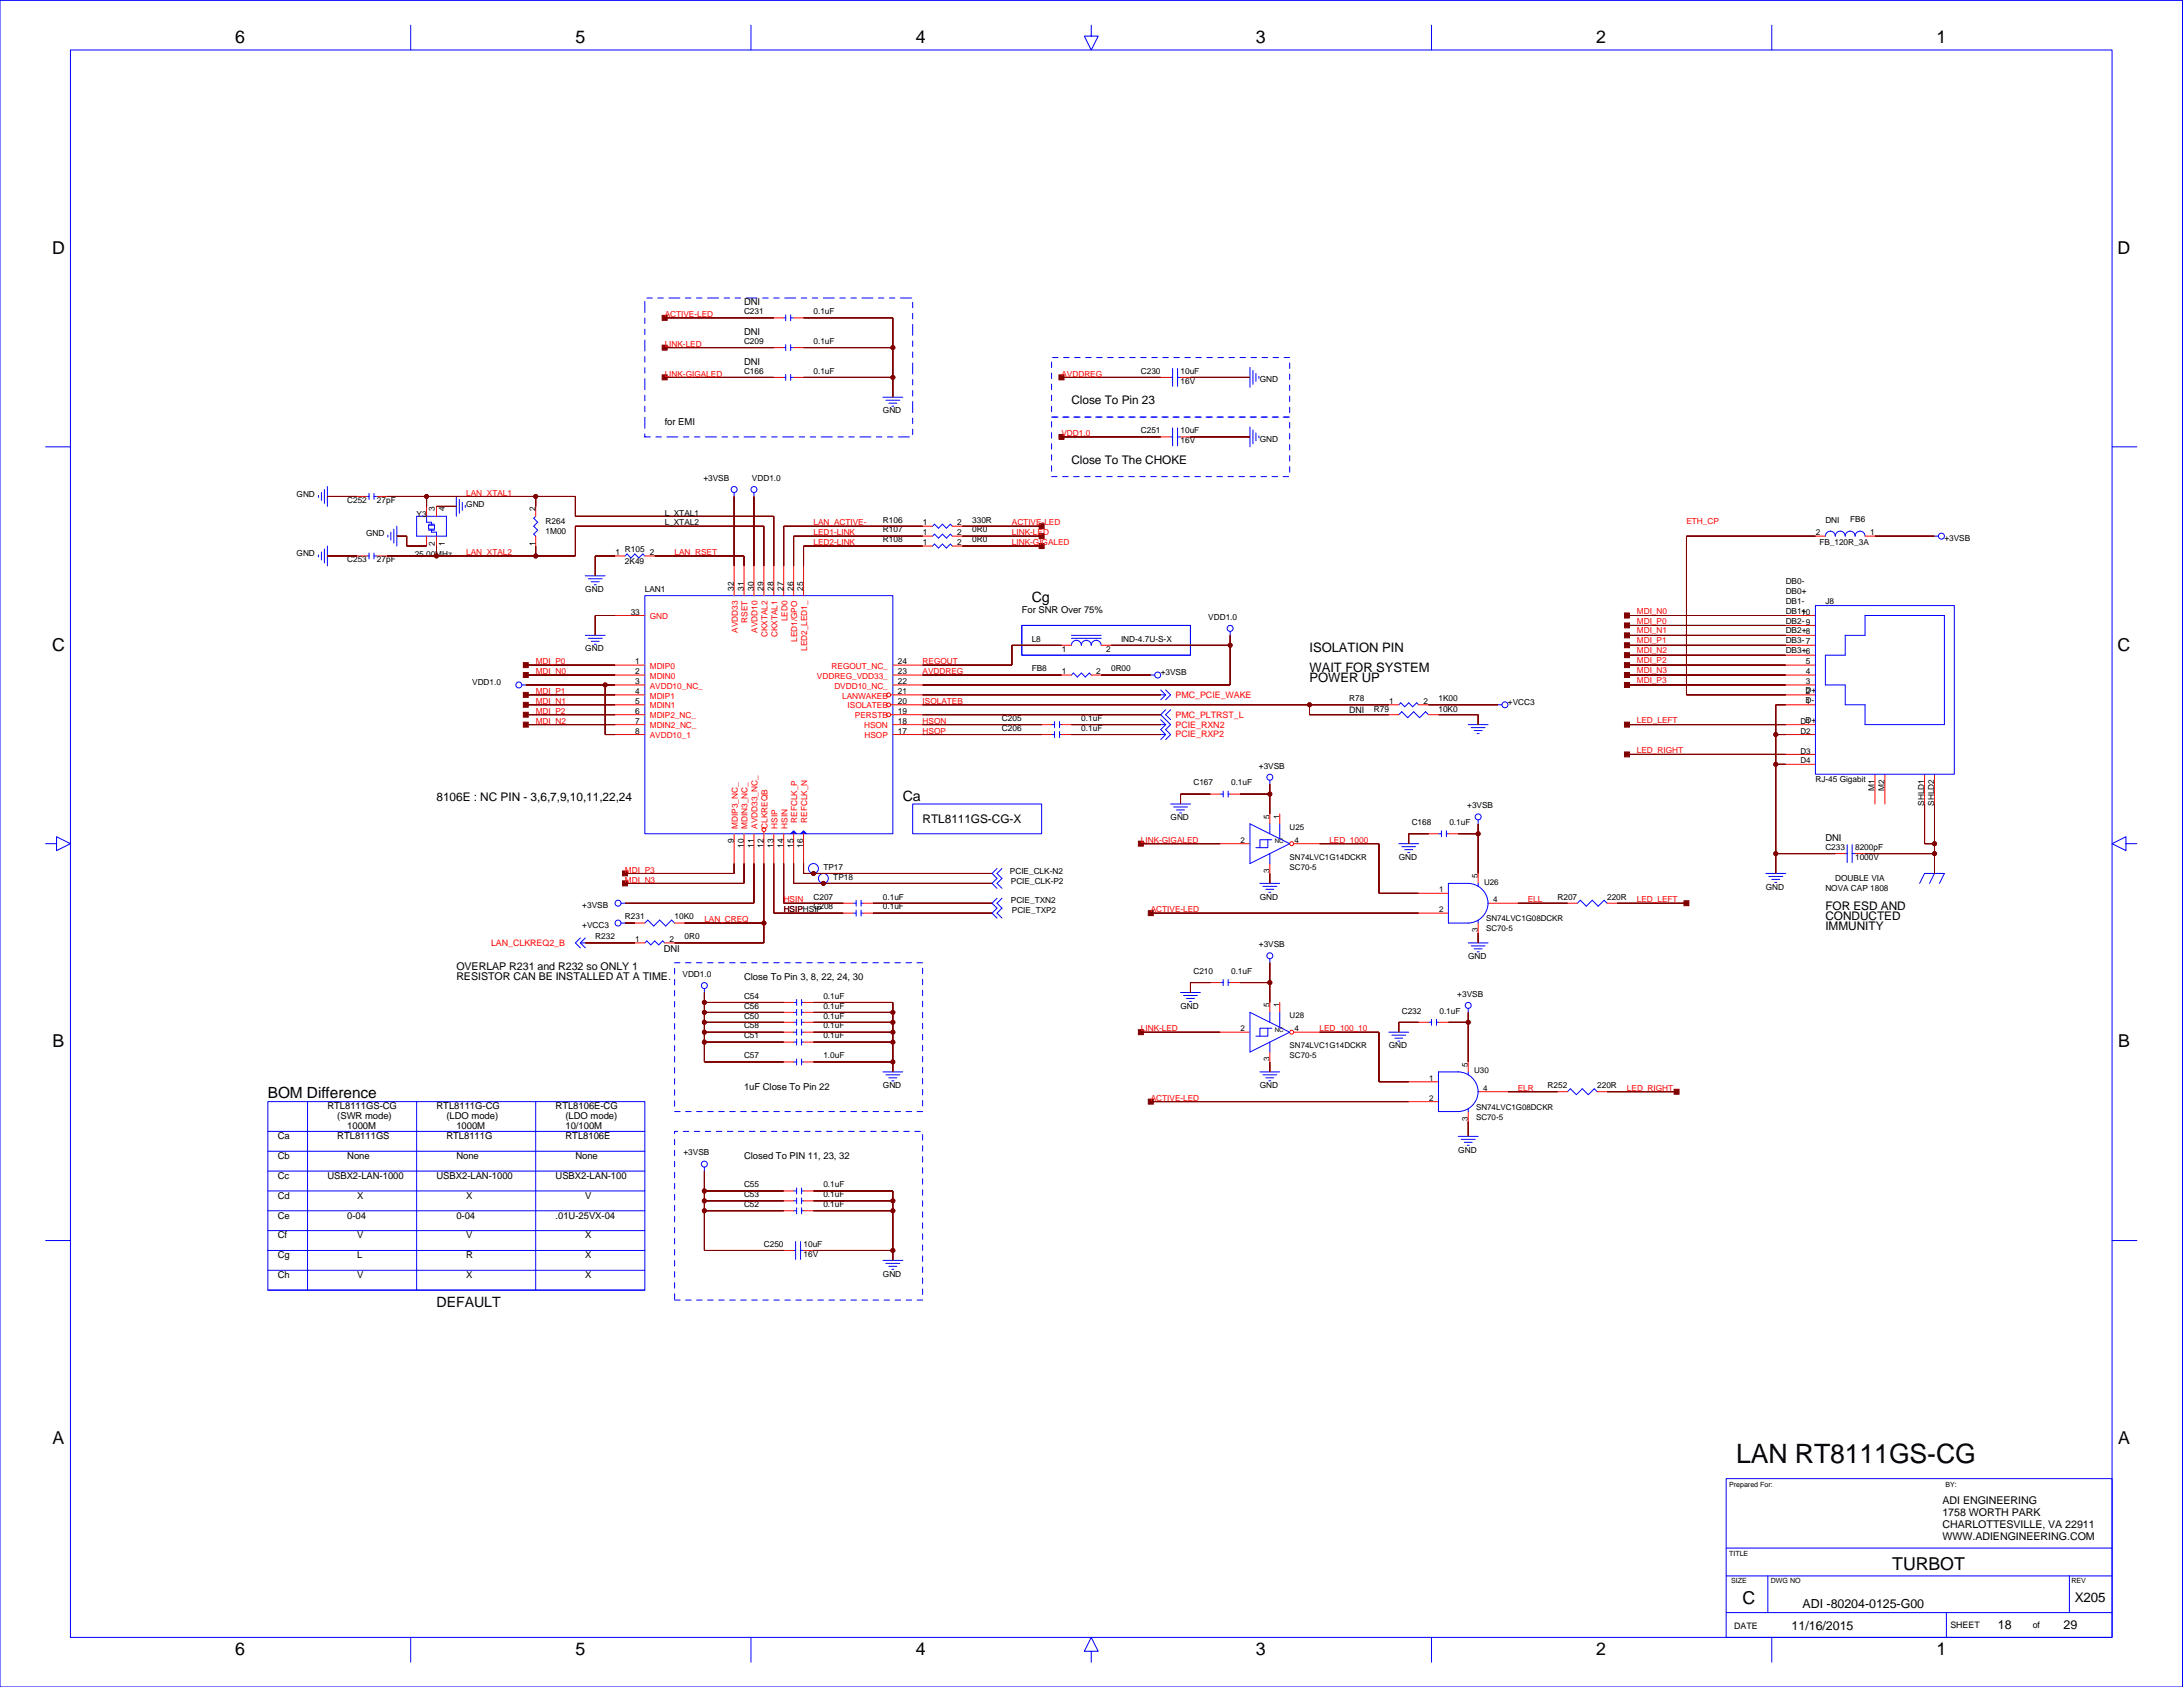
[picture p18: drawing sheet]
<svg xmlns="http://www.w3.org/2000/svg" width="559mm" height="432mm" viewBox="0 0 559 432" stroke-linecap="round" stroke-linejoin="round" font-family="sans-serif">
<defs><g id="words">
<text font-size="6.8" x="444.4" y="374.4">LAN RT8111GS-CG</text>
<g font-size="4.6">
<text x="60.2" y="11.1">6</text>
<text x="147.3" y="11.1">5</text>
<text x="234.4" y="11.1">4</text>
<text x="321.5" y="11.1">3</text>
<text x="408.6" y="11.1">2</text>
<text x="495.7" y="11.1">1</text>
<text x="13.4" y="64.9">D</text>
<text x="542.1" y="64.9">D</text>
<text x="13.4" y="166.5">C</text>
<text x="542.1" y="166.5">C</text>
<text x="13.5" y="268.1">B</text>
<text x="542.2" y="268.1">B</text>
<text x="13.5" y="369.7">A</text>
<text x="542.2" y="369.7">A</text>
<text x="484.4" y="401.8">TURBOT</text>
<text x="446.1" y="410.6">C</text>
<text x="60.2" y="423.5">6</text>
<text x="147.3" y="423.5">5</text>
<text x="234.4" y="423.5">4</text>
<text x="321.5" y="423.5">3</text>
<text x="408.6" y="423.5">2</text>
<text x="495.7" y="423.5">1</text>
</g>
<text font-size="3.9" x="68.6" y="281.1">BOM Difference</text>
<g font-size="3.6">
<text x="264.1" y="154.2">Cg</text>
<text x="231.1" y="205">Ca</text>
<text x="111.7" y="334.5">DEFAULT</text>
</g>
<text font-size="3.4" x="531.1" y="410">X205</text>
<g font-size="3.3">
<text x="335.2" y="166.9">ISOLATION PIN</text>
<text x="335.2" y="172">WAIT FOR SYSTEM</text>
<text x="335.2" y="174.6">POWER UP</text>
</g>
<g font-size="3.2">
<text x="461.4" y="411.5">ADI -80204-0125-G00</text>
<text x="458.6" y="417.1">11/16/2015</text>
<text x="511.4" y="416.9">18</text>
<text x="528.2" y="417">29</text>
</g>
<g font-size="3">
<text x="274.3" y="103.5">Close To Pin 23</text>
<text x="274.3" y="118.8">Close To The CHOKE</text>
<text x="111.7" y="205.1">8106E : NC PIN - 3,6,7,9,10,11,22,24</text>
<text x="236.2" y="210.6">RTL8111GS-CG-X</text>
<text x="467.3" y="233">FOR ESD AND</text>
<text x="467.3" y="238.1">IMMUNITY</text>
<text x="467.3" y="235.6">CONDUCTED</text>
</g>
<g font-size="2.7">
<text x="116.8" y="250.9">RESISTOR CAN BE INSTALLED AT A TIME.</text>
<text x="116.8" y="248.3">OVERLAP R231 and R232 so ONLY 1</text>
<text x="497.2" y="385">ADI ENGINEERING</text>
<text x="497.2" y="388">1758 WORTH PARK</text>
<text x="497.2" y="391.1">CHARLOTTESVILLE, VA 22911</text>
<text x="497.2" y="394.1">WWW.ADIENGINEERING.COM</text>
</g>
<g font-size="2.4">
<text x="190.5" y="78.1">DNI</text>
<text x="190.5" y="85.7">DNI</text>
<text x="190.5" y="93.3">DNI</text>
<text x="170.1" y="108.7">for EMI</text>
<text x="261.6" y="157">For SNR Over 75%</text>
<text x="467.3" y="215.2">DNI</text>
<text x="169.9" y="243.7">DNI</text>
<text x="190.5" y="250.9">Close To Pin 3, 8, 22, 24, 30</text>
<text x="190.5" y="278.9">1uF Close To Pin 22</text>
<text x="83.8" y="284">RTL8111GS-CG</text>
<text x="86.3" y="286.5">(SWR mode)</text>
<text x="111.7" y="284">RTL8111G-CG</text>
<text x="114.3" y="286.5">(LDO mode)</text>
<text x="142.2" y="284">RTL8106E-CG</text>
<text x="144.7" y="286.5">(LDO mode)</text>
<text x="71.1" y="291.6">Ca</text>
<text x="86.3" y="291.6">RTL8111GS</text>
<text x="88.9" y="289">1000M</text>
<text x="114.3" y="291.6">RTL8111G</text>
<text x="116.8" y="289">1000M</text>
<text x="144.7" y="289">10/100M</text>
<text x="144.7" y="291.6">RTL8106E</text>
<text x="71.1" y="296.7">Cb</text>
<text x="88.9" y="296.7">None</text>
<text x="116.8" y="296.7">None</text>
<text x="147.3" y="296.7">None</text>
<text x="190.5" y="296.7">Closed To PIN 11, 23, 32</text>
<text x="71.1" y="301.7">Cc</text>
<text x="83.8" y="301.7">USBX2-LAN-1000</text>
<text x="111.7" y="301.7">USBX2-LAN-1000</text>
<text x="142.2" y="301.7">USBX2-LAN-100</text>
<text x="71.1" y="306.8">Cd</text>
<text x="71.1" y="311.9">Ce</text>
<text x="88.9" y="311.9">0-04</text>
<text x="91.4" y="306.8">X</text>
<text x="116.8" y="311.9">0-04</text>
<text x="119.4" y="306.8">X</text>
<text x="142.2" y="311.9">.01U-25VX-04</text>
<text x="149.8" y="306.8">V</text>
<text x="71.1" y="317">Cf</text>
<text x="91.4" y="317">V</text>
<text x="119.4" y="317">V</text>
<text x="149.8" y="317">X</text>
<text x="71.1" y="322.1">Cg</text>
<text x="91.4" y="322.1">L</text>
<text x="119.4" y="322.1">R</text>
<text x="149.8" y="322.1">X</text>
<text x="71.1" y="327.1">Ch</text>
<text x="91.4" y="327.1">V</text>
<text x="119.4" y="327.1">X</text>
<text x="149.8" y="327.1">X</text>
</g>
<g font-size="2.3" fill="#f00">
<text x="300.9" y="178.6">PMC_PCIE_WAKE</text>
<text x="300.9" y="183.7">PMC_PLTRST_L</text>
<text x="300.9" y="188.8">PCIE_RXP2</text>
<text x="300.9" y="186.2">PCIE_RXN2</text>
<text x="125.7" y="242.1">LAN_CLKREQ2_B</text>
</g>
<g font-size="2.3">
<text x="345.4" y="182.4">DNI</text>
<text x="443.9" y="417.1">DATE</text>
<text x="499.3" y="416.8">SHEET</text>
<text x="520.3" y="416.8">of</text>
</g>
<g font-size="2.1" fill="#f00">
<text x="170.1" y="81.2">ACTIVE-LED</text>
<text x="170.1" y="88.8">LINK-LED</text>
<text x="170.1" y="96.4">LINK-GIGALED</text>
<text x="271.7" y="96.4">AVDDREG</text>
<text x="271.7" y="111.6">VDD1.0</text>
<text x="119.4" y="126.9">LAN_XTAL1</text>
<text x="208.2" y="134.5">LAN_ACTIVE-</text>
<text x="208.2" y="137">LED1-LINK</text>
<text x="259" y="134.5">ACTIVE-LED</text>
<text x="259" y="137">LINK-LED</text>
<text x="431.7" y="134.2">ETH_CP</text>
<text x="119.4" y="142.1">LAN_XTAL2</text>
<text x="172.7" y="142.1">LAN_RSET</text>
<text x="208.2" y="139.6">LED2-LINK</text>
<text x="259" y="139.6">LINK-GIGALED</text>
<text x="166.3" y="158.5">GND</text>
<text x="188.8" y="161.9" transform="rotate(-90 188.8 161.9)">AVDD33</text>
<text x="191.4" y="159.3" transform="rotate(-90 191.4 159.3)">RSET</text>
<text x="193.9" y="161.9" transform="rotate(-90 193.9 161.9)">AVDD10</text>
<text x="201.5" y="159" transform="rotate(-90 201.5 159)">LED0</text>
<text x="419" y="157.1">MDI_N0</text>
<text x="419" y="159.6">MDI_P0</text>
<text x="196.5" y="163.1" transform="rotate(-90 196.5 163.1)">CKXTAL2</text>
<text x="199" y="163.1" transform="rotate(-90 199 163.1)">CKXTAL1</text>
<text x="204.1" y="164.3" transform="rotate(-90 204.1 164.3)">LED1/GPO</text>
<text x="206.6" y="166.6" transform="rotate(-90 206.6 166.6)">LED2_LED1_</text>
<text x="419" y="162.1">MDI_N1</text>
<text x="419" y="164.7">MDI_P1</text>
<text x="419" y="167.2">MDI_N2</text>
<text x="137.1" y="172.6">MDI_N0</text>
<text x="137.1" y="170.1">MDI_P0</text>
<text x="166.3" y="171.2">MDIP0</text>
<text x="166.3" y="173.7">MDIN0</text>
<text x="209.1" y="173.7">VDDREG_VDD33_</text>
<text x="212.9" y="171.2">REGOUT_NC_</text>
<text x="236.2" y="172.6">AVDDREG</text>
<text x="236.2" y="170.1">REGOUT</text>
<text x="419" y="172.3">MDI_N3</text>
<text x="419" y="169.8">MDI_P2</text>
<text x="137.1" y="177.7">MDI_P1</text>
<text x="166.3" y="176.2">AVDD10_NC_</text>
<text x="166.3" y="178.8">MDIP1</text>
<text x="213.6" y="176.2">DVDD10_NC_</text>
<text x="215.6" y="178.8">LANWAKEB</text>
<text x="419" y="174.8">MDI_P3</text>
<text x="137.1" y="180.2">MDI_N1</text>
<text x="137.1" y="182.7">MDI_P2</text>
<text x="137.1" y="185.3">MDI_N2</text>
<text x="166.3" y="181.3">MDIN1</text>
<text x="166.3" y="183.9">MDIP2_NC_</text>
<text x="217" y="181.3">ISOLATEB</text>
<text x="218.9" y="183.9">PERSTB</text>
<text x="236.2" y="180.2">ISOLATEB</text>
<text x="236.2" y="185.3">HSON</text>
<text x="419" y="185">LED_LEFT</text>
<text x="166.3" y="188.9">AVDD10_1</text>
<text x="166.3" y="186.4">MDIN2_NC_</text>
<text x="221.2" y="186.4">HSON</text>
<text x="221.3" y="188.9">HSOP</text>
<text x="236.2" y="187.8">HSOP</text>
<text x="419" y="192.6">LED_RIGHT</text>
<text x="188.8" y="212.1" transform="rotate(-90 188.8 212.1)">MDIP3_NC_</text>
<text x="191.4" y="212.1" transform="rotate(-90 191.4 212.1)">MDIN3_NC_</text>
<text x="193.9" y="212.1" transform="rotate(-90 193.9 212.1)">AVDD33_NC_</text>
<text x="196.5" y="212.1" transform="rotate(-90 196.5 212.1)">CLKREQB</text>
<text x="199" y="212.1" transform="rotate(-90 199 212.1)">HSIP</text>
<text x="201.5" y="212.1" transform="rotate(-90 201.5 212.1)">HSIN</text>
<text x="204.1" y="210.6" transform="rotate(-90 204.1 210.6)">REFCLK_P</text>
<text x="206.6" y="210.6" transform="rotate(-90 206.6 210.6)">REFCLK_N</text>
<text x="292" y="215.8">LINK-GIGALED</text>
<text x="340.3" y="215.8">LED_1000</text>
<text x="160" y="225.9">MDI_N3</text>
<text x="160" y="223.4">MDI_P3</text>
<text x="200.6" y="231">HSIN</text>
<text x="200.6" y="233.5">HSIPHSIP</text>
<text x="294.6" y="233.5">ACTIVE-LED</text>
<text x="391.1" y="231">ELL</text>
<text x="419" y="231">LED_LEFT</text>
<text x="180.3" y="236.1">LAN_CREQ</text>
<text x="292" y="264">LINK-LED</text>
<text x="337.7" y="264">LED_100_10</text>
<text x="294.6" y="281.8">ACTIVE-LED</text>
<text x="388.5" y="279.2">ELR</text>
<text x="416.5" y="279.2">LED_RIGHT</text>
</g>
<g font-size="2.1">
<text x="190.5" y="80.4">C231</text>
<text x="208.2" y="80.4">0.1uF</text>
<text x="190.5" y="88">C209</text>
<text x="208.2" y="88">0.1uF</text>
<text x="190.5" y="95.6">C166</text>
<text x="208.2" y="95.6">0.1uF</text>
<text x="292" y="95.6">C230</text>
<text x="302.2" y="95.6">10uF</text>
<text x="302.2" y="98.2">16V</text>
<text x="322.5" y="97.8">GND</text>
<text x="226" y="105.8">GND</text>
<text x="292" y="110.9">C251</text>
<text x="302.2" y="110.9">10uF</text>
<text x="302.2" y="113.4">16V</text>
<text x="322.5" y="113">GND</text>
<text x="180" y="123.1">+3VSB</text>
<text x="192.5" y="123.1">VDD1.0</text>
<text x="75.9" y="127.1">GND</text>
<text x="88.9" y="128.7">C252</text>
<text x="96.5" y="128.7">27pF</text>
<text x="111.3" y="130.9" transform="rotate(-90 111.3 130.9)">3</text>
<text x="113.9" y="130.9" transform="rotate(-90 113.9 130.9)">4</text>
<text x="119.4" y="129.7">GND</text>
<text x="137.1" y="130.9" transform="rotate(-90 137.1 130.9)">2</text>
<text x="170.1" y="132">L_XTAL1</text>
<text x="93.7" y="137.3">GND</text>
<text x="106.7" y="132.3">Y3</text>
<text x="139.7" y="136.7">1M00</text>
<text x="139.7" y="134.2">R264</text>
<text x="170.1" y="134.5">L_XTAL2</text>
<text x="226" y="133.7">R106</text>
<text x="226" y="136.3">R107</text>
<text x="236.3" y="134.5">1</text>
<text x="236.3" y="137">1</text>
<text x="245.1" y="134.5">2</text>
<text x="245.1" y="137">2</text>
<text x="248.9" y="133.7">330R</text>
<text x="248.9" y="136.3">0R0</text>
<text x="464.8" y="137">2</text>
<text x="467.3" y="133.7">DNI</text>
<text x="473.6" y="133.5">FB6</text>
<text x="478.7" y="137">1</text>
<text x="75.9" y="142.4">GND</text>
<text x="88.9" y="143.9">C253</text>
<text x="96.5" y="143.9">27pF</text>
<text x="106.1" y="142.5">25.00MHz</text>
<text x="111.3" y="139.7" transform="rotate(-90 111.3 139.7)">2</text>
<text x="113.9" y="139.7" transform="rotate(-90 113.9 139.7)">1</text>
<text x="137.1" y="139.7" transform="rotate(-90 137.1 139.7)">1</text>
<text x="157.5" y="142.1">1</text>
<text x="160" y="141.4">R105</text>
<text x="166.3" y="142.1">2</text>
<text x="226" y="138.8">R108</text>
<text x="236.3" y="139.6">1</text>
<text x="245.1" y="139.6">2</text>
<text x="248.9" y="138.8">0R0</text>
<text x="465.7" y="139.6">FB_120R_3A</text>
<text x="497.7" y="138.4">+3VSB</text>
<text x="160" y="144.4">2K49</text>
<text x="457.1" y="149.4">DB0-</text>
<text x="149.8" y="151.5">GND</text>
<text x="165.1" y="151.5">LAN1</text>
<text x="187.8" y="151.2" transform="rotate(-90 187.8 151.2)">32</text>
<text x="190.4" y="151.2" transform="rotate(-90 190.4 151.2)">31</text>
<text x="192.9" y="151.2" transform="rotate(-90 192.9 151.2)">30</text>
<text x="195.5" y="151.2" transform="rotate(-90 195.5 151.2)">29</text>
<text x="198" y="151.2" transform="rotate(-90 198 151.2)">28</text>
<text x="200.5" y="151.2" transform="rotate(-90 200.5 151.2)">27</text>
<text x="203.1" y="151.2" transform="rotate(-90 203.1 151.2)">26</text>
<text x="205.6" y="151.2" transform="rotate(-90 205.6 151.2)">25</text>
<text x="457.1" y="154.5">DB1-</text>
<text x="457.1" y="152">DB0+</text>
<text x="467.3" y="154.5">J8</text>
<text x="161.4" y="157.4">33</text>
<text x="309.3" y="158.6">VDD1.0</text>
<text x="457.1" y="157.1">DB1+</text>
<text x="457.1" y="159.6">DB2- 9</text>
<text x="461.1" y="157.3">10</text>
<text x="149.8" y="166.8">GND</text>
<text x="264.1" y="164.2">L8</text>
<text x="271.8" y="166.8">1</text>
<text x="283.1" y="166.8">2</text>
<text x="287" y="164.2">IND-4.7U-S-X</text>
<text x="457.1" y="167.2">DB3+6</text>
<text x="457.1" y="162.1">DB2+8</text>
<text x="457.1" y="164.7">DB3- 7</text>
<text x="162.6" y="172.6">2</text>
<text x="162.6" y="170.1">1</text>
<text x="229.8" y="172.6">23</text>
<text x="229.8" y="170.1">24</text>
<text x="264.1" y="171.8">FB8</text>
<text x="271.8" y="172.6">1</text>
<text x="280.6" y="172.6">2</text>
<text x="284.4" y="171.8">0R00</text>
<text x="297.1" y="172.8">+3VSB</text>
<text x="462.3" y="170">5</text>
<text x="462.3" y="172.5">4</text>
<text x="120.9" y="175.4">VDD1.0</text>
<text x="162.6" y="177.7">4</text>
<text x="162.6" y="175.1">3</text>
<text x="229.8" y="177.7">21</text>
<text x="229.8" y="175.1">22</text>
<text x="345.4" y="179.4">R78</text>
<text x="368.2" y="179.4">1K00</text>
<text x="462.2" y="179.9">D-</text>
<text x="462.2" y="177.4">D+</text>
<text x="462.3" y="175.1">3</text>
<text x="462.3" y="177.6">2</text>
<text x="162.6" y="185.3">7</text>
<text x="162.6" y="182.7">6</text>
<text x="162.6" y="180.2">5</text>
<text x="229.8" y="182.7">19</text>
<text x="229.8" y="180.2">20</text>
<text x="229.8" y="185.3">18</text>
<text x="256.5" y="184.5">C205</text>
<text x="276.8" y="184.5">0.1uF</text>
<text x="351.7" y="182.3">R79</text>
<text x="355.6" y="180.2">1</text>
<text x="364.4" y="180.2">2</text>
<text x="368.2" y="182.3">10K0</text>
<text x="386" y="180.5">+VCC3</text>
<text x="462.2" y="185">D+</text>
<text x="462.3" y="180.2">1</text>
<text x="162.6" y="187.8">8</text>
<text x="229.8" y="187.8">17</text>
<text x="256.5" y="187.1">C206</text>
<text x="276.8" y="187.1">0.1uF</text>
<text x="322.3" y="196.7">+3VSB</text>
<text x="305.5" y="201">C167</text>
<text x="315.1" y="201">0.1uF</text>
<text x="464.7" y="200.2">RJ-45 Gigabit</text>
<text x="479.8" y="202.4" transform="rotate(-90 479.8 202.4)">M1</text>
<text x="482.4" y="202.4" transform="rotate(-90 482.4 202.4)">M2</text>
<text x="299.7" y="209.9">GND</text>
<text x="375.6" y="206.9">+3VSB</text>
<text x="492.5" y="206.2" transform="rotate(-90 492.5 206.2)">SHLD1</text>
<text x="495.1" y="206.2" transform="rotate(-90 495.1 206.2)">SHLD2</text>
<text x="187.8" y="215.9" transform="rotate(-90 187.8 215.9)">9</text>
<text x="361.4" y="211.2">C168</text>
<text x="371" y="211.2">0.1uF</text>
<text x="190.4" y="217" transform="rotate(-90 190.4 217)">10</text>
<text x="192.9" y="217" transform="rotate(-90 192.9 217)">11</text>
<text x="195.5" y="217" transform="rotate(-90 195.5 217)">12</text>
<text x="198" y="217" transform="rotate(-90 198 217)">13</text>
<text x="200.5" y="217" transform="rotate(-90 200.5 217)">14</text>
<text x="203.1" y="217" transform="rotate(-90 203.1 217)">15</text>
<text x="205.6" y="217" transform="rotate(-90 205.6 217)">16</text>
<text x="358.1" y="220.1">GND</text>
<text x="467.3" y="217.5">C233</text>
<text x="474.9" y="217.5">8200pF</text>
<text x="474.9" y="220.1">1000V</text>
<text x="210.8" y="222.6">TP17</text>
<text x="213.3" y="225.2">TP18</text>
<text x="258.5" y="223.6">PCIE_CLK-N2</text>
<text x="258.8" y="226.2">PCIE_CLK-P2</text>
<text x="452" y="227.7">GND</text>
<text x="469.8" y="225.6">DOUBLE VIA</text>
<text x="149.1" y="232.4">+3VSB</text>
<text x="208.2" y="230.2">C207</text>
<text x="208.2" y="232.8">C208</text>
<text x="226" y="230.2">0.1uF</text>
<text x="226" y="232.8">0.1uF</text>
<text x="258.8" y="231.3">PCIE_TXN2</text>
<text x="259" y="233.8">PCIE_TXP2</text>
<text x="322.5" y="230.2">GND</text>
<text x="398.7" y="230.2">R207</text>
<text x="411.4" y="230.2">220R</text>
<text x="467.3" y="228.2">NOVA CAP 1808</text>
<text x="149.1" y="237.4">+VCC3</text>
<text x="160" y="235.3">R231</text>
<text x="172.7" y="235.3">10K0</text>
<text x="152.4" y="240.4">R232</text>
<text x="162.6" y="241.2">1</text>
<text x="171.4" y="241.2">2</text>
<text x="175.2" y="240.4">0R0</text>
<text x="322.3" y="242.4">+3VSB</text>
<text x="375.8" y="245.5">GND</text>
<text x="174.7" y="250">VDD1.0</text>
<text x="305.5" y="249.3">C210</text>
<text x="315.1" y="249.3">0.1uF</text>
<text x="190.5" y="255.6">C54</text>
<text x="210.8" y="255.6">0.1uF</text>
<text x="373" y="255.1">+3VSB</text>
<text x="190.5" y="258.2">C56</text>
<text x="190.5" y="263.2">C58</text>
<text x="190.5" y="260.7">C50</text>
<text x="210.8" y="258.2">0.1uF</text>
<text x="210.8" y="263.2">0.1uF</text>
<text x="210.8" y="260.7">0.1uF</text>
<text x="302.2" y="258.2">GND</text>
<text x="358.8" y="259.4">C232</text>
<text x="368.5" y="259.4">0.1uF</text>
<text x="190.5" y="265.8">C51</text>
<text x="210.8" y="265.8">0.1uF</text>
<text x="355.5" y="268.3">GND</text>
<text x="190.5" y="270.9">C57</text>
<text x="210.8" y="270.9">1.0uF</text>
<text x="226" y="278.5">GND</text>
<text x="322.5" y="278.5">GND</text>
<text x="396.1" y="278.5">R252</text>
<text x="408.8" y="278.5">220R</text>
<text x="175" y="295.8">+3VSB</text>
<text x="373.3" y="295">GND</text>
<text x="190.5" y="303.9">C55</text>
<text x="210.8" y="303.9">0.1uF</text>
<text x="190.5" y="306.4">C53</text>
<text x="190.5" y="309">C52</text>
<text x="210.8" y="306.4">0.1uF</text>
<text x="210.8" y="309">0.1uF</text>
<text x="195.5" y="319.1">C250</text>
<text x="205.7" y="319.1">10uF</text>
<text x="205.7" y="321.7">16V</text>
<text x="226" y="326.7">GND</text>
</g>
<g font-size="2">
<text x="460.8" y="185.3">D1</text>
<text x="460.8" y="187.8">D2</text>
<text x="460.8" y="192.9">D3</text>
<text x="460.8" y="195.4">D4</text>
<text x="324.9" y="209.6" transform="rotate(-90 324.9 209.6)">5</text>
<text x="327.5" y="209.6" transform="rotate(-90 327.5 209.6)">1</text>
<text x="317.6" y="215.7">2</text>
<text x="330.1" y="212.4">U25</text>
<text x="331.4" y="215.7">4</text>
<text x="330.1" y="220.1">SN74LVC1G14DCKR</text>
<text x="324.9" y="223.4" transform="rotate(-90 324.9 223.4)">3</text>
<text x="330.1" y="222.6">SC70-5</text>
<text x="378.3" y="224.8" transform="rotate(-90 378.3 224.8)">5</text>
<text x="379.9" y="226.4">U26</text>
<text x="368.4" y="233.5">2</text>
<text x="368.4" y="228.4">1</text>
<text x="382.2" y="231">4</text>
<text x="378.3" y="238.7" transform="rotate(-90 378.3 238.7)">3</text>
<text x="380.4" y="235.8">SN74LVC1G08DCKR</text>
<text x="380.4" y="238.3">SC70-5</text>
<text x="324.9" y="257.8" transform="rotate(-90 324.9 257.8)">5</text>
<text x="327.5" y="257.8" transform="rotate(-90 327.5 257.8)">1</text>
<text x="317.6" y="264">2</text>
<text x="330.1" y="260.7">U28</text>
<text x="331.4" y="264">4</text>
<text x="330.1" y="268.3">SN74LVC1G14DCKR</text>
<text x="324.9" y="271.7" transform="rotate(-90 324.9 271.7)">3</text>
<text x="330.1" y="270.8">SC70-5</text>
<text x="375.7" y="273.1" transform="rotate(-90 375.7 273.1)">5</text>
<text x="377.4" y="274.7">U30</text>
<text x="365.8" y="281.8">2</text>
<text x="365.8" y="276.7">1</text>
<text x="379.6" y="279.2">4</text>
<text x="375.7" y="286.9" transform="rotate(-90 375.7 286.9)">3</text>
<text x="377.9" y="284">SN74LVC1G08DCKR</text>
<text x="377.9" y="286.6">SC70-5</text>
</g>
<g font-size="1.8">
<text x="442.6" y="380.6">Prepared For:</text>
<text x="498" y="380.6">BY:</text>
<text x="442.6" y="398.4">TITLE</text>
<text x="443.1" y="405.2">SIZE</text>
<text x="453.3" y="405.2">DWG NO</text>
<text x="530.2" y="405.2">REV</text>
</g>
<g font-size="1.6">
<text x="326.3" y="215.8">NC</text>
<text x="326.3" y="264.1">NC</text>
</g>
</g></defs>
<g fill="none" stroke="#00f" stroke-width=".26">
<path d="M0 .1h558.7v431.7h-558.7zM18 12.8h522.6v406.3h-522.6zM105.1 6.4v6.4M192.2 6.4v6.4M279.3 6.4v2.8h1.8l-1.8 3.6-1.7-3.6h1.7M366.4 6.4v6.4M453.5 6.4v6.4M200.6 96.6h.5M200.6 89h.5M200.6 81.4h.5M201.1 80.6v1.5M201.1 88.2v1.5"/>
<path d="M201.1 95.8v1.6M202.4 80.6v1.5M202.4 88.2v1.5M202.4 95.8v1.6M202.4 96.6h.8M202.4 89h.8M202.4 81.4h.8M299.7 96.6h.5M300.2 94.3v4.6M301.4 96.6h.8M301.4 94.3v4.6M320 94.1v5"/>
<path d="M320.7 94.8v3.6M321.5 95.6v2M322.3 96.3v.6M11.7 114.4h6.3M226 101.7h5.1M226.8 102.4h3.5M227.5 103.2h2.1M228.3 104h.5M299.7 111.8h.5M300.2 109.5v4.6M301.4 109.5v4.6M301.4 111.8h.8"/>
<path d="M320 109.3v5.1M320.7 110.1v3.5M321.5 110.8v2M322.3 111.6v.5M540.6 114.4h6.4M81.5 126.8v.5M82.3 126.1v2M83 125.3v3.5M83.8 124.5v5.1M83.8 139.8v5M94 127.1h.5M94.5 126.3v1.5"/>
<path d="M95.7 126.3v1.5M95.7 127.1h.8M99.3 137v.5M100.1 136.2v2M100.8 135.4v3.6M101.6 134.7v5.1M106.7 132.1h7.6v5.1h-7.6zM109.2 132.1v1.6h1.3v.5M109.7 134.4h1.5v1h-1.5zM109.7 134.2h1.5M109.7 135.7h1.5M110.5 135.7v.5h1.2v1"/>
<path d="M116.8 127.1v5M117.6 127.8v3.6M118.3 128.6v2M119.1 129.4v.5M137.1 132.1l-.5 .6 1 1-1 1 1 1-1 1 .5 .5M187.9 126.1v1M193 126.1v1M238.7 134.7l.5-.5 1 1 1-1 1.1 1 1-1 .5 .5M238.7 137.2l.5-.5 1 1 1-1 1.1 1 1-1 .5 .5M238.7 139.8l.5-.5 1 1 1-1 1.1 1 1-1 .5 .5M467.3 137.2a1.27 1.27 0 0 1 1.2-1.2 1.27 1.27 0 0 1 1.3 1.2 1.27 1.27 0 0 1 1.3-1.2 1.27 1.27 0 0 1 1.2 1.2 1.27 1.27 0 0 1 1.3-1.2 1.27 1.27 0 0 1 1.3 1.2 1.27 1.27 0 0 1 1.2-1.2 1.27 1.27 0 0 1 1.3 1.2M495.2 137.2h1"/>
<path d="M81.5 142.1v.5M82.3 141.3v2M83 140.5v3.6M94 142.3h.5M94.5 141.5v1.6M95.7 141.5v1.6M95.7 142.3h.8M149.8 147.4h5.1M150.6 148.1h3.5M151.3 148.9h2.1M152.1 149.7h.5M160 142.3l.5-.5 1 1 1-1 1 1 1.1-1 .5 .5"/>
<path d="M165.1 152.5h63.4v60.9h-63.4zM464.7 155h35.6v43.2h-35.6zM133.6 175.3h1M149.8 162.6h5.1M150.6 163.4h3.5M151.3 164.1h2.1M152.1 164.9h.5M261.6 160.1h43.1v7.6h-43.1zM274.3 165.2a1.27 1.27 0 0 1 1.2-1.3 1.27 1.27 0 0 1 1.3 1.3 1.27 1.27 0 0 1 1.3-1.3 1.27 1.27 0 0 1 1.2 1.3 1.27 1.27 0 0 1 1.3-1.3 1.27 1.27 0 0 1 1.3 1.3M274.3 162.6h7.6M274.3 172.8l.5-.5 1 1 1-1 1 1 1-1 .5 .5M274.3 163.4h7.6"/>
<path d="M294.6 172.8h1M297.1 177.9h1.3M297.1 176.6l1.3 1.3M298.4 177.9l-1.3 1.2M298.4 176.6l1.3 1.3-1.3 1.2M314.9 161.6v1M467.3 167.7h5v-5.1h5.1v-5.1h20.3v28h-20.3v-5.1h-5.1v-5.1h-5zM269.2 185.5h.7M269.2 188h.7M269.9 184.7v1.5M269.9 187.3v1.5M271.2 184.7v1.5"/>
<path d="M271.2 187.3v1.5M271.2 185.5h.5M271.2 188h.5M297.1 185.5h1.3M297.1 188h1.3M297.1 184.2l1.3 1.3M298.4 188l-1.3 1.3M298.4 185.5l-1.3 1.2 1.3 1.3M298.4 181.7l-1.3 1.2 2.6 2.6-1.3 1.2 1.3 1.3-1.3 1.3M299.7 181.7l-1.3 1.2 1.3 1.3M325 199.7v1M358.1 180.4l.5-.5 1 1 1-1 1 1 1-1 .5 .5"/>
<path d="M358.1 182.9l.7-.7 1.5 1.5 1.6-1.5 1.5 1.5 1.5-1.5 .8 .7M375.8 185.5h5.1M376.6 186.2h3.6M377.4 187h2M378.1 187.8h.5M383.5 180.4h1M11.7 215.9h2.8v-1.7l3.5 1.7-3.5 1.8v-1.8M233.6 205.8h33v7.6h-33zM299.7 205.8h5M300.4 206.6h3.6M301.2 207.3h2M301.9 208.1h.5"/>
<path d="M312.3 203.3h.8M313.1 202.5v1.5M314.4 202.5v1.5M314.4 203.3h.5M320 210.9l10.1 5-10.1 5.1zM324.5 214.9v2.1h-3M325 210.9v2.5M325 218.5v2.5M325.6 214.9h-3.1v2.1M327.6 210.9v3.8M358.1 215.9h5M358.8 216.7h3.6"/>
<path d="M359.6 217.5h2M360.3 218.2h.6M368.2 213.4h.8M369 212.6v1.6M370.2 212.6v1.6M370.2 213.4h.6M378.4 209.9v1M472.3 218.5h.5M472.8 216.2v4.6M474.1 218.5h.8M474.1 216.2v4.6M544.2 215.9v-1.7l-3.6 1.7 3.6 1.8v-1.8h2.8"/>
<path d="M159 231.2h1M159 236.3h1M165.1 236.3l.7-.8 1.5 1.5 1.6-1.5 1.5 1.5 1.5-1.5 .8 .8M218.4 231.2h.8M218.4 233.7h.8M219.2 230.4v1.5M219.2 233v1.5M220.4 230.4v1.5M220.4 233v1.5M220.4 231.2h.5M220.4 233.7h.5M255.2 229.9l-1.3 1.3 1.3 1.3-1.3 1.2 1.3 1.3"/>
<path d="M255.2 222.3l-1.3 1.3 1.3 1.2-1.3 1.3 1.3 1.3M256.5 229.9l-1.3 1.3 1.3 1.3-1.3 1.2 1.3 1.3M256.5 222.3l-1.3 1.3 1.3 1.2-1.3 1.3 1.3 1.3M322.5 226.1h5.1M323.3 226.9h3.5M324 227.6h2.1M324.8 228.4h.5M375.8 226.1a5.2 5.2 0 0 1 5.1 5.1M375.8 226.1h-5v10.2h5M378.4 226.1v.8M378.4 235.5v.8M380.9 231.1a5.2 5.2 0 0 1-5.1 5.2"/>
<path d="M403.8 231.2l.7-.8 1.6 1.5 1.5-1.5 1.5 1.5 1.5-1.5 .8 .8M452 223.6h5.1M452.8 224.3h3.5M453.5 225.1h2.1M454.3 225.9h.5M491.4 226.1l1.2-2.5h5.1l-1.2 2.5M495.2 223.6l-1.3 2.5M148.6 241.3h1.2M148.6 241.3l1.2 1.3M148.6 240.1l-1.3 1.2 1.3 1.3M149.8 240.1l-1.2 1.2M165.1 241.3l.5-.5 1 1.1 1-1.1 1 1.1 1-1.1 .5 .5"/>
<path d="M180.3 253v1M203.2 256.6h.7M203.2 259.1h.7M203.9 255.8v1.5M203.9 258.4v1.5M205.2 255.8v1.5M205.2 258.4v1.5M205.2 256.6h.5M205.2 259.1h.5M302.2 254h5.1M303 254.8h3.5M303.7 255.6h2"/>
<path d="M304.5 256.3h.5M312.3 251.5h.8M313.1 250.7v1.6M314.4 250.7v1.6M314.4 251.5h.5M320 259.1l10.1 5.1-10.1 5.1zM325 245.4v1M325 259.1v2.6M327.6 259.1v3.8M375.8 258.1v1M375.8 241.3h5.1M376.6 242.1h3.6"/>
<path d="M377.4 242.9h2M378.1 243.6h.5M203.2 261.7h.7M203.2 271.8h.7M203.2 264.2h.7M203.2 266.7h.7M203.9 260.9v1.5M203.9 263.4v1.6M203.9 266v1.5M203.9 271.1v1.5M205.2 260.9v1.5M205.2 263.4v1.6"/>
<path d="M205.2 266v1.5M205.2 271.1v1.5M205.2 261.7h.5M205.2 271.8h.5M205.2 264.2h.5M205.2 266.7h.5M226 274.4h5.1M226.8 275.1h3.5M227.5 275.9h2.1M228.3 276.6h.5M322.5 274.4h5.1M323.3 275.1h3.5"/>
<path d="M324 275.9h2.1M324.5 263.2v2h-3M324.8 276.6h.5M325 266.7v2.6M325.6 263.2h-3.1v2M355.5 264.2h5.1M356.3 265h3.5M357 265.7h2.1M357.8 266.5h.5M365.7 261.7h.7M366.4 260.9v1.5M367.7 260.9v1.5"/>
<path d="M367.7 261.7h.5M375.8 274.4v.7M378.4 279.4a5.2 5.2 0 0 1-5.1 5.1h-5.1v-10.1h5.1a5.2 5.2 0 0 1 5.1 5.1M401.2 279.4l.8-.7 1.5 1.5 1.5-1.5 1.6 1.5 1.5-1.5 .7 .7M68.6 282h96.5v48.2h-96.5zM68.6 289.6h96.5M68.6 294.7h96.5M68.6 299.7h96.5M78.7 282v48.2M106.7 282v48.2M137.1 282v48.2M180.3 298.7v1"/>
<path d="M373.3 290.9h5.1M374.1 291.6h3.5M374.8 292.4h2.1M375.6 293.1h.5M375.8 283.8v.7M11.7 317.5h6.3M68.6 315h96.5M68.6 304.8h96.5M68.6 309.9h96.5M203.2 304.8h.7M203.2 309.9h.7M203.2 307.4h.7"/>
<path d="M203.7 317.8v4.6M203.9 304.1v1.5M203.9 306.6v1.5M203.9 309.1v1.6M204.9 317.8v4.6M205.2 304.8h.5M205.2 309.9h.5M205.2 304.1v1.5M205.2 306.6v1.5M205.2 309.1v1.6M205.2 307.4h.5M540.6 317.5h6.4"/>
<path d="M68.6 330.2h96.5M68.6 325.1h96.5M68.6 320.1h96.5M203.2 320.1h.5M204.9 320.1h.8M226 322.6h5.1M226.8 323.4h3.5M227.5 324.1h2.1M228.3 324.9h.5M441.9 378.5h98.7v40.6h-98.7zM441.9 396.2h98.7M105.1 419.1v6.4"/>
<path d="M192.2 419.1v6.4M366.4 419.1v6.4M441.9 412.8h98.7M441.9 403.4h98.7M452.5 403.4v9.4M453.5 419.1v6.4M498.2 412.8v6.3M529.7 403.4v9.4M279.3 422.7h1.8l-1.8-3.6-1.7 3.6h1.7v2.8"/>
<circle cx="187.9" cy="125.3" r=".76"/>
<circle cx="193" cy="125.3" r=".76"/>
<circle cx="497" cy="137.2" r=".76"/>
<circle cx="132.8" cy="175.3" r=".76"/>
<circle cx="296.4" cy="172.8" r=".76"/>
<circle cx="314.9" cy="160.8" r=".76"/>
<circle cx="325" cy="198.9" r=".76"/>
<circle cx="385.2" cy="180.4" r=".76"/>
<circle cx="378.4" cy="209.1" r=".76"/>
<circle cx="158.2" cy="231.2" r=".76"/>
<circle cx="158.2" cy="236.3" r=".76"/>
<circle cx="208.2" cy="222.3" r="1.27"/>
<circle cx="210.8" cy="224.8" r="1.27"/>
<circle cx="180.3" cy="252.3" r=".76"/>
<circle cx="325" cy="244.6" r=".76"/>
<circle cx="375.8" cy="257.3" r=".76"/>
<circle cx="180.3" cy="298" r=".76"/>
</g>
<path d="M269.2 91.5h60.9v15.3h-60.9zM269.2 106.8h60.9v15.2h-60.9zM172.7 246.4h63.5v38.1h-63.5zM172.7 289.6h63.5v43.2h-63.5z" fill="none" stroke="#00f" stroke-width=".26" stroke-dasharray="1.4 1.4"/>
<path d="M165.1 76.3h68.5v35.5h-68.5z" fill="none" stroke="#00f" stroke-width=".26" stroke-dasharray="1.4 1.4 1.4 1.4 2.8 1.4"/>
<g fill="none" stroke="#f00" stroke-width=".26">
<path d="M198.1 96.6h2.5M198.1 89h2.5M198.1 81.4h2.5M203.2 96.6h2.5M203.2 89h2.5M203.2 81.4h2.5M297.1 96.6h2.6M302.2 96.6h2.5M320 96.6h.1M228.5 101.7h.1M297.1 111.8h2.6M302.2 111.8h2.5"/>
<path d="M320 111.8h.1M83.8 127.1h.1M91.4 127.1h2.6M96.5 127.1h2.5M101.6 137.2h.1M109.2 129.6v2.5M109.2 137.2v2.6M111.7 129.6v2.5M111.7 137.2v2.6M116.8 129.6h.1M137.1 129.6v2.5M137.1 137.2v2.6"/>
<path d="M187.9 127.1h.1M193 127.1h.1M236.2 137.2h2.5M236.2 134.7h2.5M236.2 139.8h2.5M243.8 137.2h2.5M243.8 134.7h2.5M243.8 139.8h2.5M464.7 137.2h2.6M477.4 137.2h2.6M495.2 137.2h.1M83.8 142.3h.1"/>
<path d="M91.4 142.3h2.6M96.5 142.3h2.5M152.4 147.4h.1M157.4 157.5h7.7M157.4 142.3h2.6M165.1 142.3h2.5M187.9 144.8v7.7M190.5 144.8v7.7M193 144.8v7.7M195.5 144.8v7.7M198.1 144.8v7.7M200.6 144.8v7.7"/>
<path d="M203.2 144.8v7.7M205.7 144.8v7.7M457.1 157.5h7.6M134.6 175.3h.1M152.4 162.6h.1M157.4 177.9h7.7M157.4 175.3h7.7M157.4 172.8h7.7M157.4 170.2h7.7M228 177.9h8.2M228.5 175.3h7.7M228.5 172.8h7.7"/>
<path d="M228.5 170.2h7.7M271.7 172.8h2.6M271.7 165.2h2.6M279.3 172.8h2.6M281.9 165.2h2.5M294.6 172.8h.1M297.1 177.9h.1M314.9 162.6h.1M457.1 177.9h7.6M457.1 175.3h7.6M457.1 172.8h7.6M457.1 170.2h7.6"/>
<path d="M457.1 167.7h7.6M457.1 165.2h7.6M457.1 162.6h7.6M457.1 160.1h7.6M157.4 185.5h7.7M157.4 180.4h7.7M157.4 188h7.7M157.4 182.9h7.7M228 180.4h8.2M228 182.9h8.2M228.5 185.5h7.7M228.5 188h7.7"/>
<path d="M266.6 185.5h2.6M266.6 188h2.6M271.7 185.5h2.6M271.7 188h2.6M297.1 188h.1M297.1 185.5h.1M297.1 182.9h.1M355.5 180.4h2.6M355.5 182.9h2.6M363.1 180.4h2.6M365.7 182.9h2.5M378.4 185.5h.1"/>
<path d="M383.5 180.4h.1M457.1 185.5h7.6M457.1 180.4h7.6M457.1 188h7.6M457.1 193.1h7.6M457.1 195.6h7.6M480 198.2v7.6M482.5 198.2v7.6M492.6 198.2v7.6M495.2 198.2v7.6M187.9 213.4v7.6M190.5 213.4v7.6"/>
<path d="M193 213.4v7.6M195.5 212.8v8.2M198.1 213.4v7.6M200.6 213.4v7.6M203.2 213.4v7.6M205.7 213.4v7.6M302.2 205.8h.1M309.8 203.3h2.5M312.3 215.9h7.7M314.9 203.3h2.5M325 200.7h.1M325 208.3v2.6"/>
<path d="M327.6 208.3v2.6M331.1 215.9h6.6M360.6 215.9h.1M365.7 213.4h2.5M370.8 213.4h2.5M378.4 210.9h.1M469.8 218.5h2.5M474.9 218.5h2.5M160 231.2h.1M160 236.3h.1M162.5 236.3h2.6M172.7 236.3h2.5"/>
<path d="M208.2 223.6h.1M210.8 226.1h.1M215.9 231.2h2.5M215.9 233.7h2.5M220.9 231.2h2.6M220.9 233.7h2.6M253.9 233.7h.1M253.9 231.2h.1M253.9 226.1h.1M253.9 223.6h.1M325 226.1h.1M325 221v2.6"/>
<path d="M363.1 233.7h7.7M363.1 228.6h7.7M378.4 223.6v2.5M378.4 236.3v2.5M380.9 231.2h7.6M401.2 231.2h2.6M411.4 231.2h2.5M454.6 223.6h.1M495.2 223.6h.1M149.8 241.3h.1M162.5 241.3h2.6M170.1 241.3h2.6"/>
<path d="M180.3 254h.1M200.6 256.6h2.6M200.6 259.1h2.6M205.7 256.6h2.5M205.7 259.1h2.5M304.7 254h.1M309.8 251.5h2.5M314.9 251.5h2.5M325 246.4h.1M325 256.6v2.5M327.6 256.6v2.5M375.8 259.1h.1"/>
<path d="M378.4 241.3h.1M200.6 261.7h2.6M200.6 271.8h2.6M200.6 264.2h2.6M200.6 266.7h2.6M205.7 261.7h2.5M205.7 271.8h2.5M205.7 264.2h2.5M205.7 266.7h2.5M228.5 274.4h.1M312.3 264.2h7.7M325 274.4h.1"/>
<path d="M325 269.3v2.5M331.1 264.2h6.6M358.1 264.2h.1M360.6 276.9h7.6M363.1 261.7h2.6M368.2 261.7h2.6M375.8 271.8v2.6M378.4 279.4h7.6M398.7 279.4h2.5M408.8 279.4h2.6M180.3 299.7h.1M360.6 282h7.6"/>
<path d="M375.8 290.9h.1M375.8 284.5v2.6M200.6 307.4h2.6M200.6 309.9h2.6M200.6 304.8h2.6M205.7 307.4h2.5M205.7 309.9h2.5M205.7 304.8h2.5M200.6 320.1h2.6M205.7 320.1h2.5M228.5 322.6h.1"/>
<circle cx="227.5" cy="177.9" r=".51"/>
<circle cx="227.5" cy="180.4" r=".51"/>
<circle cx="227.5" cy="182.9" r=".51"/>
<circle cx="195.5" cy="212.3" r=".51"/>
<circle cx="330.6" cy="215.9" r=".51"/>
<circle cx="330.6" cy="264.2" r=".51"/>
</g>
<g fill="#00f" stroke="#00f" stroke-width=".26">
<path d="M202.4 213.4l.8-.8 .7 .8z"/>
<path d="M205.7 212.6l.8 .8h-1.6z"/>
</g>
<g fill="#800000" stroke="#800000" stroke-width=".26">
<path d="M134.6 172.8h22.8z" fill-rule="evenodd"/>
<path d="M134 172.1h1.2v1.3h-1.2z" fill-rule="evenodd"/>
<path d="M416.5 157.5h40.6z" fill-rule="evenodd"/>
<path d="M415.8 156.9h1.3v1.3h-1.3z" fill-rule="evenodd"/>
<path d="M134.6 180.4h22.8z" fill-rule="evenodd"/>
<path d="M134 179.8h1.2v1.2h-1.2z" fill-rule="evenodd"/>
<path d="M416.5 162.6h40.6z" fill-rule="evenodd"/>
<path d="M415.8 162h1.3v1.3h-1.3z" fill-rule="evenodd"/>
<path d="M353 276.9h7.6z" fill-rule="evenodd"/>
<path d="M353 264.2v12.7z" fill-rule="evenodd"/>
<path d="M337.7 264.2h15.3z" fill-rule="evenodd"/>
<path d="M353 228.6h10.1z" fill-rule="evenodd"/>
<path d="M353 215.9v12.7z" fill-rule="evenodd"/>
<path d="M337.7 215.9h15.3z" fill-rule="evenodd"/>
<path d="M200.6 134.7v10.1z" fill-rule="evenodd"/>
<path d="M200.6 134.7h35.6z" fill-rule="evenodd"/>
<path d="M134.6 177.9h22.8z" fill-rule="evenodd"/>
<path d="M134 177.2h1.2v1.3h-1.2z" fill-rule="evenodd"/>
<path d="M416.5 165.2h40.6z" fill-rule="evenodd"/>
<path d="M415.8 164.5h1.3v1.3h-1.3z" fill-rule="evenodd"/>
<path d="M208.2 271.8h20.3z" fill-rule="evenodd"/>
<path d="M208.2 266.7h20.3z" fill-rule="evenodd"/>
<path d="M208.2 259.1h20.3z" fill-rule="evenodd"/>
<path d="M208.2 256.6h20.3z" fill-rule="evenodd"/>
<path d="M228.5 256.6v2.5z" fill-rule="evenodd"/>
<path d="M228.5 259.1v2.6z" fill-rule="evenodd"/>
<path d="M208.2 261.7h20.3z" fill-rule="evenodd"/>
<path d="M228.5 261.7v2.5z" fill-rule="evenodd"/>
<path d="M208.2 264.2h20.3z" fill-rule="evenodd"/>
<path d="M228.5 264.2v2.5z" fill-rule="evenodd"/>
<path d="M228.5 266.7v5.1z" fill-rule="evenodd"/>
<path d="M228.5 271.8v2.6z" fill-rule="evenodd"/>
<path d="M208.2 304.8h20.3z" fill-rule="evenodd"/>
<path d="M228.5 304.8v2.6z" fill-rule="evenodd"/>
<path d="M208.2 307.4h20.3z" fill-rule="evenodd"/>
<path d="M228.5 307.4v2.5z" fill-rule="evenodd"/>
<path d="M208.2 309.9h20.3z" fill-rule="evenodd"/>
<path d="M228.5 309.9v10.2z" fill-rule="evenodd"/>
<path d="M228.5 320.1v2.5z" fill-rule="evenodd"/>
<path d="M208.2 320.1h20.3z" fill-rule="evenodd"/>
<path d="M378.4 182.9v2.6z" fill-rule="evenodd"/>
<path d="M368.2 182.9h10.2z" fill-rule="evenodd"/>
<path d="M152.4 142.3h5z" fill-rule="evenodd"/>
<path d="M152.4 142.3v5.1z" fill-rule="evenodd"/>
<path d="M101.6 137.2h2.5z" fill-rule="evenodd"/>
<path d="M104.1 137.2v2.6z" fill-rule="evenodd"/>
<path d="M104.1 139.8h5.1z" fill-rule="evenodd"/>
<path d="M111.7 129.6h5.1z" fill-rule="evenodd"/>
<path d="M83.8 127.1h7.6z" fill-rule="evenodd"/>
<path d="M83.8 142.3h7.6z" fill-rule="evenodd"/>
<path d="M304.7 111.8h15.3z" fill-rule="evenodd"/>
<path d="M304.7 96.6h15.3z" fill-rule="evenodd"/>
<path d="M152.4 157.5v5.1z" fill-rule="evenodd"/>
<path d="M152.4 157.5h5z" fill-rule="evenodd"/>
<path d="M205.7 89h22.8z" fill-rule="evenodd"/>
<path d="M205.7 96.6h22.8z" fill-rule="evenodd"/>
<path d="M228.5 96.6v5.1z" fill-rule="evenodd"/>
<path d="M228.5 89v7.6z" fill-rule="evenodd"/>
<path d="M228.5 81.4v7.6z" fill-rule="evenodd"/>
<path d="M205.7 81.4h22.8z" fill-rule="evenodd"/>
<path d="M325 271.8v2.6z" fill-rule="evenodd"/>
<path d="M375.8 287.1v3.8z" fill-rule="evenodd"/>
<path d="M378.4 238.8v2.5z" fill-rule="evenodd"/>
<path d="M325 223.6v2.5z" fill-rule="evenodd"/>
<path d="M360.6 213.4v2.5z" fill-rule="evenodd"/>
<path d="M360.6 213.4h5.1z" fill-rule="evenodd"/>
<path d="M358.1 261.7h5z" fill-rule="evenodd"/>
<path d="M358.1 261.7v2.5z" fill-rule="evenodd"/>
<path d="M304.7 251.5v2.5z" fill-rule="evenodd"/>
<path d="M304.7 251.5h5.1z" fill-rule="evenodd"/>
<path d="M302.2 203.3v2.5z" fill-rule="evenodd"/>
<path d="M302.2 203.3h7.6z" fill-rule="evenodd"/>
<path d="M170.1 81.4h28z" fill-rule="evenodd"/>
<path d="M169.5 80.7h1.3v1.3h-1.3z" fill-rule="evenodd"/>
<path d="M246.3 134.7h20.3z" fill-rule="evenodd"/>
<path d="M266 134.1h1.3v1.2h-1.3z" fill-rule="evenodd"/>
<path d="M294.6 233.7h68.5z" fill-rule="evenodd"/>
<path d="M293.9 233.1h1.3v1.3h-1.3z" fill-rule="evenodd"/>
<path d="M294.6 282h66z" fill-rule="evenodd"/>
<path d="M293.9 281.3h1.3v1.3h-1.3z" fill-rule="evenodd"/>
<path d="M236.2 172.8h35.5z" fill-rule="evenodd"/>
<path d="M271.7 96.6h25.4z" fill-rule="evenodd"/>
<path d="M271.1 96h1.3v1.2h-1.3z" fill-rule="evenodd"/>
<path d="M208.2 223.6h45.7z" fill-rule="evenodd"/>
<path d="M205.7 223.6h2.5z" fill-rule="evenodd"/>
<path d="M205.7 221v2.6z" fill-rule="evenodd"/>
<path d="M335.2 180.4h20.3z" fill-rule="evenodd"/>
<path d="M236.2 180.4h99z" fill-rule="evenodd"/>
<path d="M335.2 180.4v2.5z" fill-rule="evenodd"/>
<path d="M335.2 182.9h20.3z" fill-rule="evenodd"/>
<path d="M413.9 231.2h17.8z" fill-rule="evenodd"/>
<path d="M431.1 230.6h1.2v1.2h-1.2z" fill-rule="evenodd"/>
<path d="M416.5 185.5h40.6z" fill-rule="evenodd"/>
<path d="M415.8 184.8h1.3v1.3h-1.3z" fill-rule="evenodd"/>
<path d="M210.8 226.1h43.1z" fill-rule="evenodd"/>
<path d="M203.2 226.1h7.6z" fill-rule="evenodd"/>
<path d="M203.2 221v5.1z" fill-rule="evenodd"/>
<path d="M205.7 139.8v5z" fill-rule="evenodd"/>
<path d="M205.7 139.8h30.5z" fill-rule="evenodd"/>
<path d="M236.2 170.2h22.8z" fill-rule="evenodd"/>
<path d="M259 165.2v5z" fill-rule="evenodd"/>
<path d="M259 165.2h12.7z" fill-rule="evenodd"/>
<path d="M223.5 233.7h30.4z" fill-rule="evenodd"/>
<path d="M477.4 218.5h17.8z" fill-rule="evenodd"/>
<path d="M492.6 205.8v10.1z" fill-rule="evenodd"/>
<path d="M492.6 215.9h2.6z" fill-rule="evenodd"/>
<path d="M495.2 218.5v5.1z" fill-rule="evenodd"/>
<path d="M495.2 215.9v2.6z" fill-rule="evenodd"/>
<path d="M495.2 205.8v10.1z" fill-rule="evenodd"/>
<path d="M200.6 221v10.2z" fill-rule="evenodd"/>
<path d="M200.6 231.2h15.3z" fill-rule="evenodd"/>
<path d="M411.4 279.4h17.8z" fill-rule="evenodd"/>
<path d="M428.5 278.8h1.3v1.3h-1.3z" fill-rule="evenodd"/>
<path d="M416.5 193.1h40.6z" fill-rule="evenodd"/>
<path d="M415.8 192.5h1.3v1.2h-1.3z" fill-rule="evenodd"/>
<path d="M198.1 221v12.7z" fill-rule="evenodd"/>
<path d="M198.1 233.7h17.8z" fill-rule="evenodd"/>
<path d="M137.1 139.8v2.5z" fill-rule="evenodd"/>
<path d="M195.5 134.7v10.1z" fill-rule="evenodd"/>
<path d="M147.3 134.7h48.2z" fill-rule="evenodd"/>
<path d="M147.3 134.7v7.6z" fill-rule="evenodd"/>
<path d="M137.1 142.3h10.2z" fill-rule="evenodd"/>
<path d="M111.7 142.3h25.4z" fill-rule="evenodd"/>
<path d="M111.7 139.8v2.5z" fill-rule="evenodd"/>
<path d="M99 142.3h12.7z" fill-rule="evenodd"/>
<path d="M190.5 221v5.1z" fill-rule="evenodd"/>
<path d="M160 226.1h30.5z" fill-rule="evenodd"/>
<path d="M159.3 225.5h1.3v1.2h-1.3z" fill-rule="evenodd"/>
<path d="M416.5 172.8h40.6z" fill-rule="evenodd"/>
<path d="M415.8 172.1h1.3v1.3h-1.3z" fill-rule="evenodd"/>
<path d="M274.3 188h22.8z" fill-rule="evenodd"/>
<path d="M236.2 185.5h30.4z" fill-rule="evenodd"/>
<path d="M187.9 221v2.6z" fill-rule="evenodd"/>
<path d="M160 223.6h27.9z" fill-rule="evenodd"/>
<path d="M159.3 222.9h1.3v1.3h-1.3z" fill-rule="evenodd"/>
<path d="M416.5 175.3h40.6z" fill-rule="evenodd"/>
<path d="M415.8 174.7h1.3v1.3h-1.3z" fill-rule="evenodd"/>
<path d="M236.2 188h30.4z" fill-rule="evenodd"/>
<path d="M236.2 177.9h60.9z" fill-rule="evenodd"/>
<path d="M274.3 185.5h22.8z" fill-rule="evenodd"/>
<path d="M223.5 231.2h30.4z" fill-rule="evenodd"/>
<path d="M170.1 96.6h28z" fill-rule="evenodd"/>
<path d="M169.5 96h1.3v1.2h-1.3z" fill-rule="evenodd"/>
<path d="M246.3 139.8h20.3z" fill-rule="evenodd"/>
<path d="M266 139.1h1.3v1.3h-1.3z" fill-rule="evenodd"/>
<path d="M292 215.9h20.3z" fill-rule="evenodd"/>
<path d="M291.4 215.3h1.3v1.3h-1.3z" fill-rule="evenodd"/>
<path d="M134.6 170.2h22.8z" fill-rule="evenodd"/>
<path d="M134 169.6h1.2v1.3h-1.2z" fill-rule="evenodd"/>
<path d="M416.5 160.1h40.6z" fill-rule="evenodd"/>
<path d="M415.8 159.4h1.3v1.3h-1.3z" fill-rule="evenodd"/>
<path d="M388.5 231.2h12.7z" fill-rule="evenodd"/>
<path d="M190.5 142.3v2.5z" fill-rule="evenodd"/>
<path d="M167.6 142.3h22.9z" fill-rule="evenodd"/>
<path d="M170.1 89h28z" fill-rule="evenodd"/>
<path d="M169.5 88.3h1.3v1.3h-1.3z" fill-rule="evenodd"/>
<path d="M246.3 137.2h20.3z" fill-rule="evenodd"/>
<path d="M266 136.6h1.3v1.3h-1.3z" fill-rule="evenodd"/>
<path d="M292 264.2h20.3z" fill-rule="evenodd"/>
<path d="M291.4 263.6h1.3v1.2h-1.3z" fill-rule="evenodd"/>
<path d="M386 279.4h12.7z" fill-rule="evenodd"/>
<path d="M431.7 137.2h33z" fill-rule="evenodd"/>
<path d="M431.7 177.9h25.4z" fill-rule="evenodd"/>
<path d="M431.7 137.2v40.7z" fill-rule="evenodd"/>
<path d="M236.2 182.9h60.9z" fill-rule="evenodd"/>
<path d="M198.1 132.1v12.7z" fill-rule="evenodd"/>
<path d="M109.2 127.1v2.5z" fill-rule="evenodd"/>
<path d="M99 127.1h10.2z" fill-rule="evenodd"/>
<path d="M109.2 127.1h27.9z" fill-rule="evenodd"/>
<path d="M137.1 127.1v2.5z" fill-rule="evenodd"/>
<path d="M137.1 127.1h10.2z" fill-rule="evenodd"/>
<path d="M147.3 127.1v5z" fill-rule="evenodd"/>
<path d="M147.3 132.1h50.8z" fill-rule="evenodd"/>
<path d="M203.2 137.2v7.6z" fill-rule="evenodd"/>
<path d="M203.2 137.2h33z" fill-rule="evenodd"/>
<path d="M134.6 182.9h22.8z" fill-rule="evenodd"/>
<path d="M134 182.3h1.2v1.3h-1.2z" fill-rule="evenodd"/>
<path d="M416.5 170.2h40.6z" fill-rule="evenodd"/>
<path d="M415.8 169.6h1.3v1.3h-1.3z" fill-rule="evenodd"/>
<path d="M134.6 185.5h22.8z" fill-rule="evenodd"/>
<path d="M134 184.8h1.2v1.3h-1.2z" fill-rule="evenodd"/>
<path d="M416.5 167.7h40.6z" fill-rule="evenodd"/>
<path d="M415.8 167.1h1.3v1.2h-1.3z" fill-rule="evenodd"/>
<path d="M172.7 241.3h22.8z" fill-rule="evenodd"/>
<path d="M195.5 236.3v5z" fill-rule="evenodd"/>
<path d="M195.5 221v15.3z" fill-rule="evenodd"/>
<path d="M175.2 236.3h20.3z" fill-rule="evenodd"/>
<path d="M149.8 241.3h12.7z" fill-rule="evenodd"/>
<path d="M365.7 180.4h17.8z" fill-rule="evenodd"/>
<path d="M160 236.3h2.5z" fill-rule="evenodd"/>
<path d="M193 221v10.2z" fill-rule="evenodd"/>
<path d="M160 231.2h33z" fill-rule="evenodd"/>
<path d="M180.3 309.9h20.3z" fill-rule="evenodd"/>
<path d="M180.3 307.4h20.3z" fill-rule="evenodd"/>
<path d="M180.3 304.8h20.3z" fill-rule="evenodd"/>
<path d="M180.3 299.7v5.1z" fill-rule="evenodd"/>
<path d="M180.3 304.8v2.6z" fill-rule="evenodd"/>
<path d="M180.3 307.4v2.5z" fill-rule="evenodd"/>
<path d="M180.3 309.9v10.2z" fill-rule="evenodd"/>
<path d="M180.3 320.1h20.3z" fill-rule="evenodd"/>
<path d="M281.9 172.8h12.7z" fill-rule="evenodd"/>
<path d="M187.9 127.1v17.7z" fill-rule="evenodd"/>
<path d="M325 246.4v5.1z" fill-rule="evenodd"/>
<path d="M317.4 251.5h7.6z" fill-rule="evenodd"/>
<path d="M325 251.5v5.1z" fill-rule="evenodd"/>
<path d="M480 137.2h15.2z" fill-rule="evenodd"/>
<path d="M378.4 213.4v10.2z" fill-rule="evenodd"/>
<path d="M373.3 213.4h5.1z" fill-rule="evenodd"/>
<path d="M378.4 210.9v2.5z" fill-rule="evenodd"/>
<path d="M375.8 261.7v10.1z" fill-rule="evenodd"/>
<path d="M370.8 261.7h5z" fill-rule="evenodd"/>
<path d="M375.8 259.1v2.6z" fill-rule="evenodd"/>
<path d="M325 200.7v2.6z" fill-rule="evenodd"/>
<path d="M317.4 203.3h7.6z" fill-rule="evenodd"/>
<path d="M325 203.3v5z" fill-rule="evenodd"/>
<path d="M180.3 259.1h20.3z" fill-rule="evenodd"/>
<path d="M180.3 264.2h20.3z" fill-rule="evenodd"/>
<path d="M180.3 266.7h20.3z" fill-rule="evenodd"/>
<path d="M180.3 271.8h20.3z" fill-rule="evenodd"/>
<path d="M180.3 266.7v5.1z" fill-rule="evenodd"/>
<path d="M180.3 264.2v2.5z" fill-rule="evenodd"/>
<path d="M180.3 261.7v2.5z" fill-rule="evenodd"/>
<path d="M180.3 261.7h20.3z" fill-rule="evenodd"/>
<path d="M180.3 259.1v2.6z" fill-rule="evenodd"/>
<path d="M180.3 256.6v2.5z" fill-rule="evenodd"/>
<path d="M180.3 254v2.6z" fill-rule="evenodd"/>
<path d="M180.3 256.6h20.3z" fill-rule="evenodd"/>
<path d="M271.7 111.8h25.4z" fill-rule="evenodd"/>
<path d="M271.1 111.2h1.3v1.3h-1.3z" fill-rule="evenodd"/>
<path d="M134.6 175.3h20.3z" fill-rule="evenodd"/>
<path d="M154.9 175.3h2.5z" fill-rule="evenodd"/>
<path d="M154.9 175.3v12.7z" fill-rule="evenodd"/>
<path d="M154.9 188h2.5z" fill-rule="evenodd"/>
<path d="M193 127.1v17.7z" fill-rule="evenodd"/>
<path d="M284.4 165.2h30.5z" fill-rule="evenodd"/>
<path d="M314.9 162.6v2.6z" fill-rule="evenodd"/>
<path d="M314.9 165.2v10.1z" fill-rule="evenodd"/>
<path d="M236.2 175.3h78.7z" fill-rule="evenodd"/>
<path d="M454.6 188h2.5z" fill-rule="evenodd"/>
<path d="M454.6 188v7.6z" fill-rule="evenodd"/>
<path d="M454.6 195.6v22.9z" fill-rule="evenodd"/>
<path d="M454.6 195.6h2.5z" fill-rule="evenodd"/>
<path d="M454.6 180.4h2.5z" fill-rule="evenodd"/>
<path d="M454.6 180.4v7.6z" fill-rule="evenodd"/>
<path d="M454.6 218.5v5.1z" fill-rule="evenodd"/>
<path d="M454.6 218.5h15.2z" fill-rule="evenodd"/>
<circle cx="228.5" cy="259.1" r=".51"/>
<circle cx="228.5" cy="261.7" r=".51"/>
<circle cx="228.5" cy="264.2" r=".51"/>
<circle cx="228.5" cy="266.7" r=".51"/>
<circle cx="228.5" cy="271.8" r=".51"/>
<circle cx="228.5" cy="307.4" r=".51"/>
<circle cx="228.5" cy="309.9" r=".51"/>
<circle cx="228.5" cy="320.1" r=".51"/>
<circle cx="228.5" cy="96.6" r=".51"/>
<circle cx="228.5" cy="89" r=".51"/>
<circle cx="208.2" cy="223.6" r=".51"/>
<circle cx="335.2" cy="180.4" r=".51"/>
<circle cx="210.8" cy="226.1" r=".51"/>
<circle cx="495.2" cy="218.5" r=".51"/>
<circle cx="495.2" cy="215.9" r=".51"/>
<circle cx="137.1" cy="142.3" r=".51"/>
<circle cx="111.7" cy="142.3" r=".51"/>
<circle cx="109.2" cy="127.1" r=".51"/>
<circle cx="137.1" cy="127.1" r=".51"/>
<circle cx="195.5" cy="236.3" r=".51"/>
<circle cx="180.3" cy="304.8" r=".51"/>
<circle cx="180.3" cy="307.4" r=".51"/>
<circle cx="180.3" cy="309.9" r=".51"/>
<circle cx="325" cy="251.5" r=".51"/>
<circle cx="378.4" cy="213.4" r=".51"/>
<circle cx="375.8" cy="261.7" r=".51"/>
<circle cx="325" cy="203.3" r=".51"/>
<circle cx="180.3" cy="266.7" r=".51"/>
<circle cx="180.3" cy="264.2" r=".51"/>
<circle cx="180.3" cy="261.7" r=".51"/>
<circle cx="180.3" cy="259.1" r=".51"/>
<circle cx="180.3" cy="256.6" r=".51"/>
<circle cx="154.9" cy="175.3" r=".51"/>
<circle cx="314.9" cy="165.2" r=".51"/>
<circle cx="454.6" cy="195.6" r=".51"/>
<circle cx="454.6" cy="188" r=".51"/>
<circle cx="454.6" cy="218.5" r=".51"/>
</g>
<g fill="none" stroke="#800000" stroke-width=".26">
<path d="M170.1 96.6h28M170.1 89h28M170.1 81.4h28M205.7 81.4h22.8v20.3M205.7 96.6h22.8M205.7 89h22.8M271.7 96.6h25.4M304.7 96.6h15.3M271.7 111.8h25.4M304.7 111.8h15.3M83.8 127.1h7.6M99 127.1h48.3v5h50.8v12.7"/>
<path d="M101.6 137.2h2.5v2.6h5.1M109.2 127.1v2.5M111.7 129.6h5.1M111.7 139.8v2.5M137.1 127.1v2.5M137.1 139.8v2.5M187.9 127.1v17.7M193 127.1v17.7M236.2 134.7h-35.6v10.1M236.2 137.2h-33v7.6M236.2 139.8h-30.5v5M246.3 134.7h20.3"/>
<path d="M246.3 137.2h20.3M246.3 139.8h20.3M464.7 137.2h-33v40.7h25.4M480 137.2h15.2M83.8 142.3h7.6M99 142.3h48.3v-7.6h48.2v10.1M157.4 157.5h-5v5.1M157.4 142.3h-5v5.1M167.6 142.3h22.9v2.5M416.5 157.5h40.6M134.6 172.8h22.8M134.6 177.9h22.8"/>
<path d="M134.6 170.2h22.8M134.6 175.3h22.8M154.9 175.3v12.7h2.5M236.2 172.8h35.5M236.2 177.9h60.9M271.7 165.2h-12.7v5h-22.8M281.9 172.8h12.7M284.4 165.2h30.5M314.9 162.6v12.7h-78.7M416.5 172.8h40.6M416.5 162.6h40.6M416.5 165.2h40.6"/>
<path d="M416.5 170.2h40.6M416.5 175.3h40.6M416.5 160.1h40.6M416.5 167.7h40.6M134.6 180.4h22.8M134.6 182.9h22.8M134.6 185.5h22.8M236.2 180.4h119.3M236.2 182.9h60.9M236.2 185.5h30.4M236.2 188h30.4M274.3 185.5h22.8"/>
<path d="M274.3 188h22.8M335.2 180.4v2.5h20.3M365.7 180.4h17.8M368.2 182.9h10.2v2.6M416.5 185.5h40.6M416.5 193.1h40.6M454.6 188h2.5M454.6 195.6h2.5M457.1 180.4h-2.5v43.2M292 215.9h20.3M309.8 203.3h-7.6v2.5M317.4 203.3h7.6"/>
<path d="M325 200.7v7.6M337.7 215.9h15.3v12.7h10.1M365.7 213.4h-5.1v2.5M373.3 213.4h5.1M378.4 210.9v12.7M454.6 218.5h15.2M477.4 218.5h17.8M492.6 205.8v10.1h2.6M495.2 205.8v17.8M160 236.3h2.5M175.2 236.3h20.3M187.9 221v2.6h-27.9"/>
<path d="M190.5 221v5.1h-30.5M193 221v10.2h-33M195.5 221v20.3h-22.8M198.1 221v12.7h17.8M200.6 221v10.2h15.3M203.2 221v5.1h50.7M205.7 221v2.6h48.2M208.2 223.6h.1M210.8 226.1h.1M223.5 233.7h30.4M223.5 231.2h30.4M294.6 233.7h68.5"/>
<path d="M325 223.6v2.5M378.4 238.8v2.5M388.5 231.2h12.7M413.9 231.2h17.8M149.8 241.3h12.7M180.3 254v17.8h20.3M180.3 259.1h20.3M180.3 256.6h20.3M208.2 259.1h20.3M208.2 256.6h20.3v17.8M309.8 251.5h-5.1v2.5M317.4 251.5h7.6"/>
<path d="M325 246.4v10.2M375.8 259.1v12.7M180.3 264.2h20.3M180.3 266.7h20.3M180.3 261.7h20.3M208.2 264.2h20.3M208.2 271.8h20.3M208.2 266.7h20.3M208.2 261.7h20.3M292 264.2h20.3M325 271.8v2.6M337.7 264.2h15.3v12.7h7.6"/>
<path d="M363.1 261.7h-5v2.5M370.8 261.7h5M386 279.4h12.7M411.4 279.4h17.8M180.3 299.7v20.4h20.3M294.6 282h66M375.8 287.1v3.8M180.3 304.8h20.3M180.3 307.4h20.3M180.3 309.9h20.3M208.2 304.8h20.3v17.8M208.2 307.4h20.3"/>
<path d="M208.2 309.9h20.3M208.2 320.1h20.3"/>
<circle cx="228.5" cy="89" r=".51"/>
<circle cx="228.5" cy="96.6" r=".51"/>
<circle cx="109.2" cy="127.1" r=".51"/>
<circle cx="137.1" cy="127.1" r=".51"/>
<circle cx="111.7" cy="142.3" r=".51"/>
<circle cx="137.1" cy="142.3" r=".51"/>
<circle cx="154.9" cy="175.3" r=".51"/>
<circle cx="314.9" cy="165.2" r=".51"/>
<circle cx="335.2" cy="180.4" r=".51"/>
<circle cx="454.6" cy="195.6" r=".51"/>
<circle cx="454.6" cy="188" r=".51"/>
<circle cx="325" cy="203.3" r=".51"/>
<circle cx="378.4" cy="213.4" r=".51"/>
<circle cx="454.6" cy="218.5" r=".51"/>
<circle cx="495.2" cy="218.5" r=".51"/>
<circle cx="495.2" cy="215.9" r=".51"/>
<circle cx="195.5" cy="236.3" r=".51"/>
<circle cx="208.2" cy="223.6" r=".51"/>
<circle cx="210.8" cy="226.1" r=".51"/>
<circle cx="180.3" cy="256.6" r=".51"/>
<circle cx="180.3" cy="259.1" r=".51"/>
<circle cx="228.5" cy="259.1" r=".51"/>
<circle cx="325" cy="251.5" r=".51"/>
<circle cx="180.3" cy="261.7" r=".51"/>
<circle cx="180.3" cy="266.7" r=".51"/>
<circle cx="180.3" cy="264.2" r=".51"/>
<circle cx="228.5" cy="261.7" r=".51"/>
<circle cx="228.5" cy="266.7" r=".51"/>
<circle cx="228.5" cy="264.2" r=".51"/>
<circle cx="228.5" cy="271.8" r=".51"/>
<circle cx="375.8" cy="261.7" r=".51"/>
<circle cx="180.3" cy="304.8" r=".51"/>
<circle cx="180.3" cy="309.9" r=".51"/>
<circle cx="180.3" cy="307.4" r=".51"/>
<circle cx="228.5" cy="309.9" r=".51"/>
<circle cx="228.5" cy="307.4" r=".51"/>
<circle cx="228.5" cy="320.1" r=".51"/>
</g>
<use href="#words"/>
</svg>
